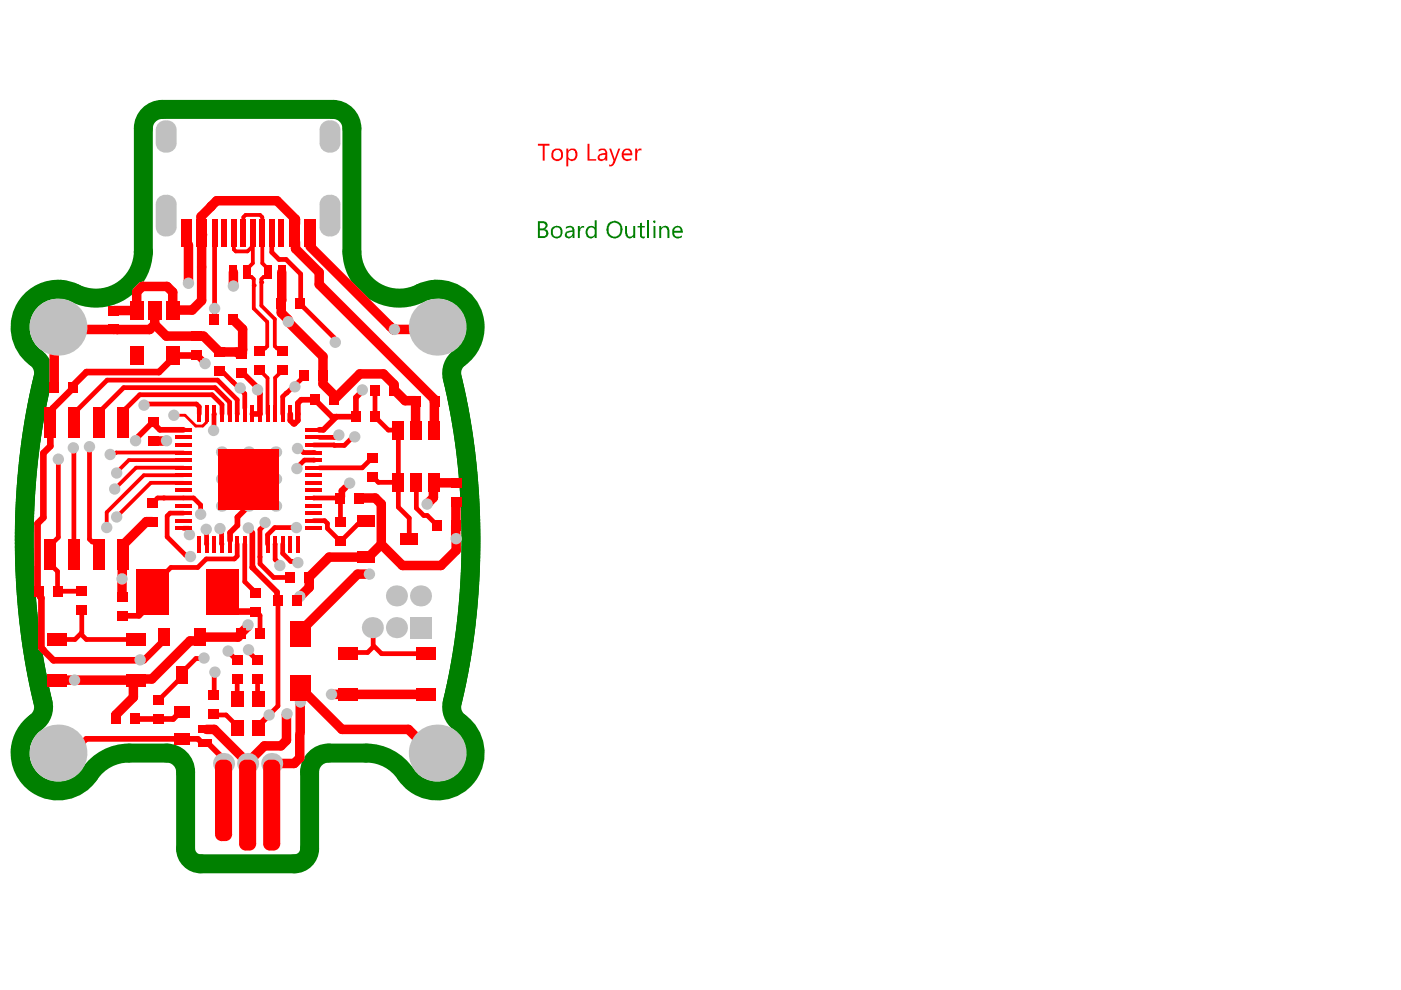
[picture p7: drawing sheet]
<svg xmlns="http://www.w3.org/2000/svg" width="297mm" height="210mm" viewBox="0 0 297 210" stroke-linecap="round" stroke-linejoin="round" font-family="sans-serif">
<path d="M30.4 27.2v26.2M34.4 23.2h36.2M74.6 27.2v26.2M9.1 80.1a151.2 151.2 0 0 0 0 68.9M95.9 80.1a151.2 151.2 0 0 1 0 68.9M27.3 159.7h8M69.7 159.7h8M39.4 163.7v16.2M65.6 163.7v16.2M42.6 183.1h19.8" fill="none" stroke="#008000" stroke-width="4"/>
<g fill="#008000">
<path d="M122.5 47.9h.4v.5l.1-.2a.62 .62 0 0 1 .9-.3l-.2 .4a.36 .36 0 0 0-.3-.1 .36 .36 0 0 0-.3 .3l-.2 .5v1.5h-.4z"/>
<path d="M132.5 47.9h.4v1.4a.72 .72 0 0 0 .4 .8 .72 .72 0 0 0 .8 0l.2-.3v-1.9h.4v2.6h-.4v-.4a.85 .85 0 0 1-1 .4 .85 .85 0 0 1-.7-.8z"/>
<path d="M135.7 47.3l.4-.1v.7h.6v.3h-.6v1.7a.34 .34 0 0 0 .2 .3 .34 .34 0 0 0 .4-.1l-.1 .4a.54 .54 0 0 1-.8-.2l-.1-2.1h-.5v-.3h.5z"/>
<path d="M114.5 47.3v1.1h.5a.58 .58 0 0 0 .7-.5 .58 .58 0 0 0-.7-.6zM114.5 48.8v1.3h.6a.63 .63 0 0 0 .7-.7 .63 .63 0 0 0-.8-.6zM114 46.9h1.2a.89 .89 0 0 1 .9 .7 .89 .89 0 0 1-.6 1 .87 .87 0 0 1 .8 .9 .87 .87 0 0 1-.7 .9l-1.6 .1z"/>
<path d="M117.4 48.4a1.21 1.21 0 0 0 .3 1.8 .98 .98 0 0 0 1.1-.6 .98 .98 0 0 0-.3-1.2l-.2-.2h-.6zM116.9 48.4a1.33 1.33 0 0 1 1.8-.3 1.33 1.33 0 0 1 .5 1.8 1.29 1.29 0 0 1-1.7 .5 1.29 1.29 0 0 1-.7-1.6z"/>
<path d="M120.2 49.6a.56 .56 0 0 0 .5 .6 .56 .56 0 0 0 .6-.5l.1-.6-1 .2zM120 48.1h.1a1.09 1.09 0 0 1 1.7 .5v1.9h-.4v-.4a.83 .83 0 0 1-1.2 .4 .83 .83 0 0 1-.2-1.3l.2-.2 1.2-.2-.1-.2a.46 .46 0 0 0-.3-.4 .46 .46 0 0 0-.5 .1l-.5 .2z"/>
<path d="M124.5 48.2a1.24 1.24 0 0 1 1.6 0v-1.5h.4v3.8h-.4v-.3a1.16 1.16 0 0 1-1.4 .2 1.16 1.16 0 0 1-.5-1.4zM124.8 48.5a1.09 1.09 0 0 0 .4 1.7h.4l.4-.3 .1-1a.72 .72 0 0 0-.5-.7 .72 .72 0 0 0-.8 .3z"/>
<path d="M129.3 47.7a1.71 1.71 0 0 0 .7 2.5h.1a1.33 1.33 0 0 0 1.4-1.8 .98 .98 0 0 0-.5-1 1.29 1.29 0 0 0-1.7 .3zM128.9 47.5a1.78 1.78 0 0 1 2.3-.4 1.78 1.78 0 0 1 .6 2.3 1.62 1.62 0 0 1-1.7 1.2 1.62 1.62 0 0 1-1.5-1.6l-.1-.5z"/>
</g>
<path d="M137.4 46.7v3.8" fill="none" stroke="#008000" stroke-width=".41"/>
<g fill="#008000">
<path d="M139.8 47.9h.4v.4l.1-.1a.92 .92 0 0 1 1.1-.3 .92 .92 0 0 1 .5 1v1.6h-.4v-1.6a.67 .67 0 0 0-.7-.7 .67 .67 0 0 0-.6 .8v1.5h-.4z"/>
<path d="M138.5 46.9a.26 .26 0 0 1 .3-.2 .26 .26 0 0 1 .2 .3 .26 .26 0 0 1-.3 .3 .26 .26 0 0 1-.2-.3zM138.6 47.9h.4v2.6h-.4z"/>
<path d="M143 48.5l-.1 .4h1.4a.51 .51 0 0 0-.4-.7 .55 .55 0 0 0-.8 .3zM142.6 48.4a1.23 1.23 0 0 1 1.9-.2l.2 .3 .1 .8h-1.9a.85 .85 0 0 0 1.3 .9l.4-.2a.77 .77 0 0 1-1 .6 1.44 1.44 0 0 1-1.1-1.9z"/>
</g>
<g fill="none" stroke="#008000" stroke-width="4">
<path d="M34.4 23.2a4 4 0 0 0-4 4M70.6 23.2a4 4 0 0 1 4 4M30.4 53.4a10.1 10.1 0 0 1-15 8.5l-2.6-.6M74.6 53.4a10.1 10.1 0 0 0 15 8.5l2.6-.6M12.8 61.3a8.1 8.1 0 0 0-8.2 5.7 8.1 8.1 0 0 0 3.5 9.3 4 4 0 0 1 1 3.8M12.8 61.3h.1M92.2 61.3h.1M92.2 61.3a8.1 8.1 0 0 1 8.2 5.7 8.1 8.1 0 0 1-3.5 9.3 4 4 0 0 0-1 3.8M9.1 149a4.3 4.3 0 0 1-2.2 4.7 8 8 0 0 0 .2 12.1 8 8 0 0 0 11.9-1.7 10.1 10.1 0 0 1 8.3-4.4M35.3 159.7a4 4 0 0 1 4.1 4M69.7 159.7a4 4 0 0 0-4.1 4M95.9 149a4 4 0 0 0 1.5 4.2 8 8 0 0 1 .9 12.3 8 8 0 0 1-12.3-1.4 10.1 10.1 0 0 0-8.3-4.4"/>
<path d="M39.4 179.9a3.2 3.2 0 0 0 3.2 3.2M65.6 179.9a3.2 3.2 0 0 1-3.2 3.2"/>
</g>
<path d="M51.4 79l3 3 .2 1 .5 .5v4.3h-1.6M76.8 82.7v.2M52.7 107.3l-2.4 2.3v1.8l-1.5 1.5v1.7" fill="none" stroke="#f00" stroke-width="1.2"/>
<path d="M43.9 87.8l-.1 1.8-.8 .7h-1.5" fill="none" stroke="#f00" stroke-width=".6"/>
<path d="M62.7 51.3v1.4l5 5v2.6l24.4 24.4v.4M49.4 67.7l2 2.1v5.2h-.8l-.3-.4h-3M61 68.1l.2 .2M61.2 68.3l7.3 7.3v5.8M83.6 82.8v-1.3l-2.3-2.2h-5l-5.4 5.5M83.6 82.7l2.3 2.3M42.2 135.9h-1.9l-8.1 8.1h-3.2l-.2 .2" fill="none" stroke="#f00" stroke-width="2"/>
<path d="M45.5 49.6v18M59.1 55h1.6l3 3.1v6.2M45.5 67.6l-.1 .1M63.7 64.4l7.1 7.2v.7l.3 .3M51 82.2v.4M63.1 95.1h.4M64.3 95.9h2.2M43.7 112.2l.2 3.2M46.6 112.1v.4l.4 .3 .1 2.6M55.1 118.1h.1M56.2 111.2l-1.1 1.1v7.3l2.9 2.8" fill="none" stroke="#f00" stroke-width="1"/>
<path d="M55.1 78.5l1.6 1.6v7.7M59.9 78.5l-1.6 1.6v7.7" fill="none" stroke="#f00" stroke-width=".8"/>
<circle cx="66.5" cy="95.9" r=".5" fill="#f00"/>
<g fill="none" stroke="#f00" stroke-width="1">
<path d="M45.5 65.4v2.2M45.5 87.8l-.2 3.5M63.5 95.1l.8 .8M64 80.2l-1.5 1.5v.3h-.4l-2.2 2.1M71.8 92.2h-.3l-.5 .5h-3.2M74.8 92.6l-1.8 1.8-6.5-.1M56.2 110.8v.4M58.3 111.9l-1.6 1.5v2M74.1 102.4l-.9 1M84.5 102.3v5.2l2.3 2.3v4.5M88.3 102.3v5.4l1.5 1.6h.8l2 2.1M54.3 129.7l.8 .8v3.8"/>
<path d="M58.9 127.2v22.5l-1.8 1.9M78.9 133.1l.2 .1v4l-1.2 1.1h-2.7l-.3 .3M79.3 137l1.6 1.6h9.5"/>
</g>
<g fill="none" stroke="#f00" stroke-width="2">
<path d="M59.7 57.7l-.1 6.6M65.7 52.3l17 16.9M35.3 71.3h7.9l3.4 3.3M46.6 74.6h.7M59.6 64.5v1.8l1.4 1.4v.4M82.7 69.2h.1M82.7 69.2l.7 .7 8.8-.1 .5-.4M35.3 93.4l-2.8 .1M68.5 81.4l2.2 2.3M26 117.2v9.4M78.3 117.9h-1.4l-.2 .2h-6.9l-4.2 4.2M80.8 106.9v8.5l4.5 4.5h8.2l3.2-3.2v-2.5"/>
<path d="M92.1 102.3l-.2 .2v3l-1.3 1.4M92.2 102.4h4.5M96.6 111.4v2.7M96.7 106.4v4.3M51.1 134.2v.2l-.6 .7h-8v.6l-.3 .2M65.6 122.4v2.1l-2.6 2.7M78.3 121.7h-2.5l-12.1 12.2v.5M12.1 144.2h16.2v3.6M12.1 144.2h.1M15.8 144.2h.1M60.9 151.3l-.2 .3v5.4M63.7 149.3v6.1"/>
<path d="M63.7 145.8v3M70.3 147.2h20.9"/>
</g>
<path d="M41.6 75.3l1.9 1.8M73.2 103.4l-.7 .7v1.2l-.3 .3" fill="none" stroke="#f00" stroke-width="1.4"/>
<path d="M55.4 59.9v4.9l2.9 2.9v5.7M30.5 100.8l-7.9 7.8v3.3M32 102.4l-7.3 7.2" fill="none" stroke="#f00" stroke-width=".8"/>
<path d="M32.5 89.5l-3.7 3.6v.3M33 90.2l.9 .9h5" fill="none" stroke="#f00" stroke-width="1.2"/>
<circle cx="66.5" cy="97.6" r=".5" fill="#f00"/>
<path d="M45.6 49.4l-.1 .2M45.5 67.6l-.1 .1M63.7 64.3v.1M66.5 97.6h-2l-1.5 1.5v.2M74.8 92.6h.4M58 122.4h3.5" fill="none" stroke="#f00" stroke-width="1"/>
<path d="M70.4 88.3h5.1M71.4 88.3l-2.8 2.8h-.9M76.8 82.9l-1.3 1.4v3.5M53.5 112.9v7.4l5.2 5.2v1.6l.2 .2" fill="none" stroke="#f00" stroke-width="1.2"/>
<circle cx="53.5" cy="120.3" r=".6" fill="#f00"/>
<g fill="none" stroke="#f00" stroke-width="1">
<path d="M12.4 97.4v16.5l-1.7 1.7M41.7 85.7h-10.9l-.3 .2M45 83.7l2.1 2.1v2M79 97.2l-2.2 2h-9M35.4 109.4v4.4l3.9 3.9h.8l.2 .3M38.9 105.6h2.1l1.5 1.5v1.9M50.3 115.4v2.5l-.6 .6h-6l-1.8 1.8h-5.7l-3.3 3.3v1.9M51.9 115.4v7.9l2.3 2.4M58.3 111.9h4.6M58.3 115.4v3.2l1 1v.3M59.9 115.4v1.9l1.7 1.7h1.3l.3 .3M43.3 139.5l-1.8 .1-2.9 2.9v1.2"/>
<path d="M54.2 129.7h.1M45.6 142.5l-.2 .2v4.6l-.1 .1M57.1 151.6h.1"/>
</g>
<path d="M18.3 78.9l-3 3M15.5 82.2l-4.3 4.4M47.3 125.5v1.5l2.7 2.7h4.2M11.3 140h19.2" fill="none" stroke="#f00" stroke-width="1.4"/>
<path d="M75.5 87.8h.1M75.5 87.8v.5" fill="none" stroke="#f00" stroke-width="1.2"/>
<path d="M39.2 88l2.3 2.3" fill="none" stroke="#f00" stroke-width=".6"/>
<path d="M26.2 115.4h.1M32.3 110.6h-1.3l-5 5v2M52.6 132.5l-.1 .3-1.4 1.4" fill="none" stroke="#f00" stroke-width="2"/>
<path d="M38.9 97.6h-11.6l-2.6 2.5v.2M38.9 99.2h-10l-4.6 4.5M38.9 95.9h-14.3l-.9 .2-.3 .3M30.5 100.8h8.4M32 102.4h6.9" fill="none" stroke="#f00" stroke-width=".8"/>
<circle cx="34.7" cy="105.6" r=".5" fill="#f00"/>
<g fill="none" stroke="#f00" stroke-width="1">
<path d="M57.6 49.4v4.1l1.5 1.5M46.6 78.9l.2 .2h.7l3.2 3.2h.2M15.6 95l.1 .1v22.4l.1 .1M19 94.7v19.6l.6 .6h.6l.7 .7v2M41.7 85.7l.5 .5v1.6M45 83.7h-15.4l-2.9 2.9v2.2l-.7 .7M48.7 87.8v-2.5l-3.1-3.1h-19.4l-5.3 5.3v2M49.4 81h.1M50.3 87.8v-3l-4.2-4.2h-23.4l-6.9 6.9v2M50.3 87.8h.1M51 82.6l.9 .9v3M59.9 84.1v3.7"/>
<path d="M79.5 82.8v5.6l2.8 2.8h2.2M10.7 115.6v4l1.5 1.6v4.1l5.1 .1M38.9 105.6h-5.5l-1 1h-.5M38.9 108.8h-2.8l-.7 .6M38.9 112l1.2 .1 .1 1.2M66.5 110.4h2.3l.6 .6v1l2.7 2.7h.2l3.5-3.5h.9l.8-.8M72.2 105.6h.1M72.2 110.7h.1M72.2 105.6v5.1M48.4 138l1.9 2M52.7 137.8l.3 .2v.5l1.6 1.5"/>
</g>
<g fill="none" stroke="#f00" stroke-width="2">
<path d="M40 51.9v8.2M43 49.8l-.2 .2M44.8 43.7v.1M49.5 57.7v3M62.7 47.5v-1l-4-3.9h-12.8l-3.3 3.3v1.4l.2 .1v16.3l-2.1 2h-4.1v-3.8l-1.2-1.2h-5.2l-1.2 1.2v3.8M24.2 65.8h4.7M24.8 69.9h.1M32.8 68.8l-1.1 1.1h-18.9l-.5-.5-.8 .8v12M32.8 68.8l2.5 2.5M32.8 65.7v3.1M85.9 85h2.2v6.1M47 107.4h.1"/>
<path d="M76.2 105.6h3.4l1.2 1.3M80.8 115.4l-2.5 2.5M85.2 132.9v.2M63.7 145.8l8.8 8.9h14.1l5 5h1.1"/>
</g>
<path d="M36.6 76l-2.9 2.9h-15.4M41.6 75.3l-5 .1M11.2 86.6v2.4l-.5 .5v5.1l-1.5 1.5v13.7l-1.2 1.2v15M32.3 106.6l-.3 .3M8 125.8h.5v.7l.3 .3v10.6l2.5 2.6M34.8 135.1v.6l-4.3 4.3" fill="none" stroke="#f00" stroke-width="1.4"/>
<path d="M61.5 87.8v1.3l.8 .7h.1l.8-.7v-3.6l.7-.7h3l3.5 3.5M38.5 151h-.4l-1.4 1.4h-3.2M57.1 151.6l-2.4 2.3v.3" fill="none" stroke="#f00" stroke-width="1.2"/>
<path d="M36.9 88h2.3" fill="none" stroke="#f00" stroke-width=".6"/>
<path d="M49.6 49.4v3.5l.4 .4h2.5l.9-.9v-2.8l.2-.2v6.4l-1.3 1.3v1.2M51.6 49.4v-3.4l.5-.4h3l.5 .4v9.8l1.3 1.3v1.2M52.7 58.7h.6M55.9 58.7h.6M53.8 65.4l2.9 2.9v5.1l-.5 .5h-.6l-.6 .6M55 78.5h.1M58.3 73.4l.4 .5h.6l.6 .6" fill="none" stroke="#f00" stroke-width=".8"/>
<g fill="#f00">
<circle cx="55.4" cy="59.9" r=".4"/>
<circle cx="53.8" cy="60.5" r=".4"/>
</g>
<path d="M52.3 58.3l.4 .4M53.3 58.7l.5 .5v6.2M55.9 58.7l-.5 .5v.7M56.9 58.3l-.4 .4" fill="none" stroke="#f00" stroke-width=".8"/>
<path d="M33.1 125.5v1.5l-3.6 3.6h-3.6M12.3 159.7h3l3-3h23.7l.8 .8h1.2l2.7 2.7v1l.7 .7M28.6 152.4h4.9" fill="none" stroke="#f00" stroke-width="1.2"/>
<path d="M84.5 91.2v11.1h-4.3l-.6-.6M66.5 105.6h.1M66.5 105.6h5.7M79 101.2l.6 .5M79.6 101.7h.1M17.3 134.1l-1.4 1.5h-4.3M17.4 129.4l-.1 5.2 1 1h10M38.6 143.7l-.7 .7h-.2l-4.2 4M45.3 151.4l.1 .2h2.5l2.4 2.3v.3M50.3 145.1v2.8M54.5 143.9l.1 .1M54.6 145.1v2.8" fill="none" stroke="#f00" stroke-width="1"/>
<path d="M88.1 91.1l.2 .1M92.1 85.2v6M28.3 147.8l-3.7 3.8v.8M43.8 154.7h1.6l7.1 7M60.7 157l-1.1 1.1h-3.5l-3.6 3.6M63.6 155.8v4.9l-1.2 1.2h-4.8M52.5 161.7v.2" fill="none" stroke="#f00" stroke-width="2"/>
<g fill="#f00">
<path d="M114 30.5h2.5v.4h-1v3.2h-.4v-3.2h-1.1z"/>
<path d="M124.6 30.5h.4v3.2h1.4v.4h-1.8z"/>
<path d="M129.2 31.5h.4l.7 2.1 .8-2.1h.4l-1.1 3a1.09 1.09 0 0 1-1.2 .8v-.4a.55 .55 0 0 0 .7-.3l.2-.5z"/>
<path d="M134.7 31.5h.4v.5l.1-.1a.57 .57 0 0 1 .8-.4v.4l-.3-.1-.5 .3-.1 2h-.4z"/>
<path d="M117.5 32a1.09 1.09 0 0 0 .5 1.7h.1a.94 .94 0 0 0 .9-.6 .94 .94 0 0 0-.3-1l-.1-.1a.87 .87 0 0 0-1.1 0zM117.1 31.9a1.48 1.48 0 0 1 2.2 .1 1.45 1.45 0 0 1-1.1 2.2 1.25 1.25 0 0 1-1.3-1.5z"/>
<path d="M120.1 31.5h.4v.5a1.03 1.03 0 0 1 1.7-.1 1.47 1.47 0 0 1-.6 2.2l-.5 .1-.6-.5v1.6h-.4zM120.6 32.1l-.1 .6a.81 .81 0 0 0 .5 1 .85 .85 0 0 0 .9-.3 .85 .85 0 0 0 0-1 .72 .72 0 0 0-.5-.6 .72 .72 0 0 0-.8 .3z"/>
<path d="M127.1 33.1a.61 .61 0 0 0 .6 .7 .61 .61 0 0 0 .6-.7v-.3h-.6zM126.9 31.7a1.11 1.11 0 0 1 1.9 .7v1.7h-.5v-.5a.85 .85 0 0 1-.9 .5 .85 .85 0 0 1-.7-.9l.1-.3 .4-.3 1.1-.2a.72 .72 0 0 0-1.1-.5l-.3 .2z"/>
<path d="M132.4 32l-.2 .5 1.5-.1a.71 .71 0 0 0-.5-.6 .71 .71 0 0 0-.8 .2zM132.1 31.8a1.24 1.24 0 0 1 1.8 .1l.2 1h-1.9a.97 .97 0 0 0 .6 .9 .97 .97 0 0 0 1.1-.3v.4a1.3 1.3 0 0 1-1.8-.2 1.3 1.3 0 0 1 0-1.8z"/>
</g>
<g fill="#c0c0c0">
<path d="M35 48.1v2zM33 48.1h2v2a1.99 1.99 0 0 1-2-2z"/>
<path d="M35.5 48.1h1.9zM35.5 48.1h1.9a1.99 1.99 0 0 1-1.9 2z"/>
<path d="M35.5 41.3v2zM35.5 41.3a1.99 1.99 0 0 1 1.9 2h-1.9z"/>
<path d="M33 43.3h2zM33.6 41.9l.9-.5 .5-.1v2h-2l.1-.5z"/>
<path d="M35 30.4v1.9zM33 30.4h2v1.9a1.99 1.99 0 0 1-2-1.9z"/>
<path d="M35.5 30.4h1.9zM35.5 30.4h1.9a1.99 1.99 0 0 1-1.9 1.9z"/>
<path d="M35.5 25.5v2zM35.5 25.5a1.99 1.99 0 0 1 1.9 2h-1.9z"/>
<path d="M33 27.5h2zM33.6 26.1l.9-.5 .5-.1v2h-2l.1-.5z"/>
<path d="M69.7 48.1v2zM67.8 48.1h1.9v2a1.99 1.99 0 0 1-1.9-2z"/>
<path d="M70.2 48.1h2zM70.2 48.1h2a1.99 1.99 0 0 1-2 2z"/>
<path d="M70.2 41.3v2zM70.2 41.3a1.99 1.99 0 0 1 2 2h-2z"/>
<path d="M67.8 43.3h1.9zM68.3 41.9l.9-.5 .5-.1v2h-1.9v-.5z"/>
<path d="M69.7 30.4v1.9zM67.8 30.4h1.9v1.9a1.99 1.99 0 0 1-1.9-1.9z"/>
<path d="M70.2 30.4h2zM70.2 30.4h2a1.99 1.99 0 0 1-2 1.9z"/>
<path d="M70.2 25.5v2zM70.2 25.5a1.99 1.99 0 0 1 2 2h-2z"/>
<path d="M67.8 27.5h1.9zM68.3 26.1l.9-.5 .5-.1v2h-1.9v-.5z"/>
<circle cx="52.6" cy="111.9" r="1.21"/>
<circle cx="46.6" cy="112.1" r="1.21"/>
<circle cx="43.7" cy="112.2" r="1.21"/>
<circle cx="83.6" cy="69.8" r="1.21"/>
<circle cx="71.1" cy="72.6" r="1.21"/>
<circle cx="76.8" cy="82.7" r="1.21"/>
<circle cx="54.6" cy="82.6" r="1.21"/>
<circle cx="63.1" cy="95.1" r="1.21"/>
<circle cx="90.6" cy="106.9" r="1.21"/>
<circle cx="96.7" cy="114.2" r="1.21"/>
<circle cx="70.3" cy="147.2" r="1.21"/>
<circle cx="45.3" cy="91.3" r="1.21"/>
<circle cx="62.5" cy="82" r="1.21"/>
<circle cx="43.5" cy="77.1" r="1.21"/>
<circle cx="45.5" cy="65.4" r="1.21"/>
<circle cx="15.8" cy="144.2" r="1.21"/>
<circle cx="25.9" cy="122.7" r="1.21"/>
<circle cx="74.1" cy="102.4" r="1.21"/>
<circle cx="71.8" cy="92.2" r="1.21"/>
<circle cx="60.9" cy="151.3" r="1.21"/>
<circle cx="63.7" cy="148.8" r="1.21"/>
<circle cx="22.6" cy="111.9" r="1.21"/>
<circle cx="24.7" cy="109.6" r="1.21"/>
<circle cx="28.8" cy="93.4" r="1.21"/>
<circle cx="35.3" cy="93.4" r="1.21"/>
<circle cx="63" cy="99.3" r="1.21"/>
<circle cx="75.2" cy="92.6" r="1.21"/>
<circle cx="61.1" cy="68.2" r="1.21"/>
<circle cx="56.2" cy="110.8" r="1.21"/>
<circle cx="42.5" cy="109" r="1.21"/>
<circle cx="59.3" cy="119.9" r="1.21"/>
<circle cx="62.9" cy="111.9" r="1.21"/>
<circle cx="30.5" cy="85.9" r="1.21"/>
<circle cx="29.7" cy="139.9" r="1.21"/>
<circle cx="45.6" cy="142.5" r="1.21"/>
<circle cx="43.3" cy="139.5" r="1.21"/>
<circle cx="52.6" cy="132.5" r="1.21"/>
<circle cx="40.4" cy="118" r="1.21"/>
<circle cx="63.2" cy="119.3" r="1.21"/>
<circle cx="24.7" cy="100.3" r="1.21"/>
<circle cx="24.3" cy="103.7" r="1.21"/>
<circle cx="23.4" cy="96.4" r="1.21"/>
<circle cx="12.4" cy="97.4" r="1.21"/>
<circle cx="40.2" cy="113.3" r="1.21"/>
<circle cx="63.6" cy="126.5" r="1.21"/>
<circle cx="15.6" cy="95" r="1.21"/>
<circle cx="36.9" cy="88" r="1.21"/>
<circle cx="19" cy="94.7" r="1.21"/>
<circle cx="40" cy="60.1" r="1.21"/>
<circle cx="50.9" cy="82.3" r="1.21"/>
<circle cx="78.3" cy="121.7" r="1.21"/>
<circle cx="57.1" cy="151.6" r="1.21"/>
<circle cx="49.5" cy="60.7" r="1.21"/>
<circle cx="52.7" cy="137.8" r="1.21"/>
<circle cx="48.4" cy="138" r="1.21"/>
<circle cx="52.5" cy="173.4" r="1.21"/>
<circle cx="12.3" cy="159.7" r="6"/>
<circle cx="47" cy="107.3" r="1.21"/>
<circle cx="47.4" cy="161.9" r="2.23"/>
<circle cx="52.5" cy="161.9" r="2.23"/>
<circle cx="57.6" cy="161.9" r="2.23"/>
<circle cx="92.7" cy="159.7" r="6"/>
<circle cx="84.1" cy="133.1" r="2.23"/>
<circle cx="78.9" cy="133.1" r="2.23"/>
<circle cx="89.2" cy="126.3" r="2.23"/>
<circle cx="84.1" cy="126.3" r="2.23"/>
<circle cx="52.7" cy="107.3" r="1.21"/>
<circle cx="58.4" cy="107.3" r="1.21"/>
<circle cx="58.4" cy="101.6" r="1.21"/>
<circle cx="12.3" cy="69.4" r="6"/>
<circle cx="47" cy="101.6" r="1.21"/>
<circle cx="47" cy="95.8" r="1.21"/>
<circle cx="52.7" cy="95.8" r="1.21"/>
<circle cx="58.4" cy="95.8" r="1.21"/>
<circle cx="92.7" cy="69.4" r="6"/>
</g>
<g fill="#c0c0c0">
<path d="M86.9 130.8h4.5v4.5h-4.5z" fill-rule="evenodd"/>
<path d="M33 43.3l2-2h.5l1.9 2v4.8l-1.9 2h-.5l-2-2z" fill-rule="evenodd"/>
<path d="M33 27.5l2-2h.5l1.9 2v2.9l-1.9 1.9h-.5l-2-1.9z" fill-rule="evenodd"/>
<path d="M67.8 43.3l1.9-2h.5l2 2v4.8l-2 2h-.5l-1.9-2z" fill-rule="evenodd"/>
<path d="M67.8 27.5l1.9-2h.5l2 2v2.9l-2 1.9h-.5l-1.9-1.9z" fill-rule="evenodd"/>
</g>
<g fill="#f00">
<path d="M64.8 90.7h3.5v.8h-3.5z" fill-rule="evenodd"/>
<path d="M64.8 92.3h3.5v.8h-3.5z" fill-rule="evenodd"/>
<path d="M64.8 93.9h3.5v.8h-3.5z" fill-rule="evenodd"/>
<path d="M64.8 95.5h3.5v.8h-3.5z" fill-rule="evenodd"/>
<path d="M64.8 97.2h3.5v.8h-3.5z" fill-rule="evenodd"/>
<path d="M64.8 98.8h3.5v.8h-3.5z" fill-rule="evenodd"/>
<path d="M64.8 100.4h3.5v.8h-3.5z" fill-rule="evenodd"/>
<path d="M64.8 102h3.5v.8h-3.5z" fill-rule="evenodd"/>
<path d="M62.8 86h.8v3.5h-.8z" fill-rule="evenodd"/>
<path d="M61.1 86h.8v3.5h-.8z" fill-rule="evenodd"/>
<path d="M59.5 86h.8v3.5h-.8z" fill-rule="evenodd"/>
<path d="M57.9 86h.8v3.5h-.8z" fill-rule="evenodd"/>
<path d="M56.3 86h.8v3.5h-.8z" fill-rule="evenodd"/>
<path d="M54.7 86h.8v3.5h-.8z" fill-rule="evenodd"/>
<path d="M53.1 86h.8v3.5h-.8z" fill-rule="evenodd"/>
<path d="M51.5 86h.8v3.5h-.8z" fill-rule="evenodd"/>
<path d="M64.8 103.6h3.5v.8h-3.5z" fill-rule="evenodd"/>
<path d="M64.8 105.2h3.5v.8h-3.5z" fill-rule="evenodd"/>
<path d="M64.8 106.8h3.5v.8h-3.5z" fill-rule="evenodd"/>
<path d="M64.8 108.4h3.5v.8h-3.5z" fill-rule="evenodd"/>
<path d="M64.8 110h3.5v.8h-3.5z" fill-rule="evenodd"/>
<path d="M64.8 111.6h3.5v.8h-3.5z" fill-rule="evenodd"/>
<path d="M54.7 113.6h.8v3.5h-.8z" fill-rule="evenodd"/>
<path d="M56.3 113.6h.8v3.5h-.8z" fill-rule="evenodd"/>
<path d="M53.1 113.6h.8v3.5h-.8z" fill-rule="evenodd"/>
<path d="M57.9 113.6h.8v3.5h-.8z" fill-rule="evenodd"/>
<path d="M61.1 113.6h.8v3.5h-.8z" fill-rule="evenodd"/>
<path d="M59.5 113.6h.8v3.5h-.8z" fill-rule="evenodd"/>
<path d="M62.8 113.6h.8v3.5h-.8z" fill-rule="evenodd"/>
<path d="M49.9 86h.8v3.5h-.8z" fill-rule="evenodd"/>
<path d="M48.3 86h.8v3.5h-.8z" fill-rule="evenodd"/>
<path d="M45.1 86h.8v3.5h-.8z" fill-rule="evenodd"/>
<path d="M43.5 86h.8v3.5h-.8z" fill-rule="evenodd"/>
<path d="M41.8 86h.9v3.5h-.9z" fill-rule="evenodd"/>
<path d="M46.7 86h.8v3.5h-.8z" fill-rule="evenodd"/>
<path d="M37.1 90.7h3.5v.8h-3.5z" fill-rule="evenodd"/>
<path d="M37.1 92.3h3.5v.8h-3.5z" fill-rule="evenodd"/>
<path d="M37.1 93.9h3.5v.8h-3.5z" fill-rule="evenodd"/>
<path d="M37.1 95.5h3.5v.8h-3.5z" fill-rule="evenodd"/>
<path d="M37.1 97.2h3.5v.8h-3.5z" fill-rule="evenodd"/>
<path d="M37.1 98.8h3.5v.8h-3.5z" fill-rule="evenodd"/>
<path d="M37.1 100.4h3.5v.8h-3.5z" fill-rule="evenodd"/>
<path d="M37.1 102h3.5v.8h-3.5z" fill-rule="evenodd"/>
<path d="M37.1 103.6h3.5v.8h-3.5z" fill-rule="evenodd"/>
<path d="M37.1 105.2h3.5v.8h-3.5z" fill-rule="evenodd"/>
<path d="M37.1 106.8h3.5v.8h-3.5z" fill-rule="evenodd"/>
<path d="M37.1 108.4h3.5v.8h-3.5z" fill-rule="evenodd"/>
<path d="M37.1 110h3.5v.8h-3.5z" fill-rule="evenodd"/>
<path d="M37.1 111.6h3.5v.8h-3.5z" fill-rule="evenodd"/>
<path d="M51.5 113.6h.8v3.5h-.8z" fill-rule="evenodd"/>
<path d="M49.9 113.6h.8v3.5h-.8z" fill-rule="evenodd"/>
<path d="M48.3 113.6h.8v3.5h-.8z" fill-rule="evenodd"/>
<path d="M45.1 113.6h.8v3.5h-.8z" fill-rule="evenodd"/>
<path d="M46.7 113.6h.8v3.5h-.8z" fill-rule="evenodd"/>
<path d="M43.5 113.6h.8v3.5h-.8z" fill-rule="evenodd"/>
<path d="M41.8 113.6h.9v3.5h-.9z" fill-rule="evenodd"/>
<path d="M46.3 95.1h12.8v12.9h-12.8z" fill-rule="evenodd"/>
<path d="M58.6 63.3h2v2.2h-2z" fill-rule="evenodd"/>
<path d="M62.6 63.3h2.1v2.2h-2.1z" fill-rule="evenodd"/>
<path d="M48.4 66.6h2.1v2.2h-2.1z" fill-rule="evenodd"/>
<path d="M44.4 66.6h2v2.2h-2z" fill-rule="evenodd"/>
<path d="M56.1 56.3h1.6v2.8h-1.6z" fill-rule="evenodd"/>
<path d="M58.9 56.3h1.6v2.8h-1.6z" fill-rule="evenodd"/>
<path d="M65.7 46.5h1.2v5.8h-1.2z" fill-rule="evenodd"/>
<path d="M62.4 46.5h1.3v5.8h-1.3z" fill-rule="evenodd"/>
<path d="M57 46.5h1.2v5.8h-1.2z" fill-rule="evenodd"/>
<path d="M45 46.5h1.2v5.8h-1.2z" fill-rule="evenodd"/>
<path d="M41.5 46.5h1.3v5.8h-1.3z" fill-rule="evenodd"/>
<path d="M47 46.5h1.2v5.8h-1.2z" fill-rule="evenodd"/>
<path d="M53 46.5h1.2v5.8h-1.2z" fill-rule="evenodd"/>
<path d="M59 46.5h1.2v5.8h-1.2z" fill-rule="evenodd"/>
<path d="M55 46.5h1.2v5.8h-1.2z" fill-rule="evenodd"/>
<path d="M51 46.5h1.2v5.8h-1.2z" fill-rule="evenodd"/>
<path d="M49 46.5h1.2v5.8h-1.2z" fill-rule="evenodd"/>
<path d="M42.8 46.5h1.2v5.8h-1.2z" fill-rule="evenodd"/>
<path d="M64.5 46.5h1.2v5.8h-1.2z" fill-rule="evenodd"/>
<path d="M61.2 46.5h1.2v5.8h-1.2z" fill-rule="evenodd"/>
<path d="M39.5 46.5h1.2v5.8h-1.2z" fill-rule="evenodd"/>
<path d="M38.3 46.5h1.2v5.8h-1.2z" fill-rule="evenodd"/>
<path d="M41.2 133.3h2.5v3.6h-2.5z" fill-rule="evenodd"/>
<path d="M33.6 133.3h2.4v3.6h-2.4z" fill-rule="evenodd"/>
<path d="M37.4 141.3h2.4v3.6h-2.4z" fill-rule="evenodd"/>
<path d="M24.8 114.4h2.4v6.4h-2.4z" fill-rule="evenodd"/>
<path d="M19.7 114.4h2.4v6.4h-2.4z" fill-rule="evenodd"/>
<path d="M14.6 114.4h2.4v6.4h-2.4z" fill-rule="evenodd"/>
<path d="M9.5 114.4h2.4v6.4h-2.4z" fill-rule="evenodd"/>
<path d="M9.5 86.3h2.4v6.4h-2.4z" fill-rule="evenodd"/>
<path d="M14.6 86.3h2.4v6.4h-2.4z" fill-rule="evenodd"/>
<path d="M19.7 86.3h2.4v6.4h-2.4z" fill-rule="evenodd"/>
<path d="M24.8 86.3h2.4v6.4h-2.4z" fill-rule="evenodd"/>
<path d="M48.7 56.3h1.6v2.8h-1.6z" fill-rule="evenodd"/>
<path d="M51.5 56.3h1.6v2.8h-1.6z" fill-rule="evenodd"/>
<path d="M39.1 55.2h1.6v2.8h-1.6z" fill-rule="evenodd"/>
<path d="M41.9 55.2h1.7v2.8h-1.7z" fill-rule="evenodd"/>
<path d="M35.2 73.4h2.8v4h-2.8z" fill-rule="evenodd"/>
<path d="M27.6 73.4h2.8v4h-2.8z" fill-rule="evenodd"/>
<path d="M27.6 63.7h2.8v4h-2.8z" fill-rule="evenodd"/>
<path d="M31.4 63.7h2.8v4h-2.8z" fill-rule="evenodd"/>
<path d="M35.2 63.7h2.8v4h-2.8z" fill-rule="evenodd"/>
<path d="M53.1 124.6h2.2v2.1h-2.2z" fill-rule="evenodd"/>
<path d="M53.1 128.7h2.2v2h-2.2z" fill-rule="evenodd"/>
<path d="M16.2 128.4h2.2v2h-2.2z" fill-rule="evenodd"/>
<path d="M16.2 124.4h2.2v2h-2.2z" fill-rule="evenodd"/>
<path d="M11.2 124.2h2v2.3h-2z" fill-rule="evenodd"/>
<path d="M7.2 124.2h2v2.3h-2z" fill-rule="evenodd"/>
<path d="M54.1 133.2h2v2.2h-2z" fill-rule="evenodd"/>
<path d="M50.1 133.2h2v2.2h-2z" fill-rule="evenodd"/>
<path d="M24.8 129.6h2.2v2h-2.2z" fill-rule="evenodd"/>
<path d="M24.8 125.6h2.2v2h-2.2z" fill-rule="evenodd"/>
<path d="M45.6 162.5l1.4-1.4h.8l1.4 1.4v14.4l-1.4 1.4h-.8l-1.4-1.4z" fill-rule="evenodd"/>
<path d="M55.8 162.5l1.4-1.4h.8l1.4 1.4v16.4l-1.4 1.4h-.8l-1.4-1.4z" fill-rule="evenodd"/>
<path d="M50.7 162.5l1.4-1.4h.8l1.4 1.4v16.4l-1.4 1.4h-.8l-1.4-1.4z" fill-rule="evenodd"/>
<path d="M36.9 155.5h3.2v2.4h-3.2z" fill-rule="evenodd"/>
<path d="M36.9 149.8h3.2v2.4h-3.2z" fill-rule="evenodd"/>
<path d="M10 134.3h4.2v2.6h-4.2z" fill-rule="evenodd"/>
<path d="M26.7 134.3h4.2v2.6h-4.2z" fill-rule="evenodd"/>
<path d="M10 142.9h4.2v2.6h-4.2z" fill-rule="evenodd"/>
<path d="M26.7 142.9h4.2v2.6h-4.2z" fill-rule="evenodd"/>
<path d="M88.3 145.9h4.2v2.6h-4.2z" fill-rule="evenodd"/>
<path d="M71.6 145.9h4.2v2.6h-4.2z" fill-rule="evenodd"/>
<path d="M88.3 137.3h4.2v2.6h-4.2z" fill-rule="evenodd"/>
<path d="M71.6 137.3h4.2v2.6h-4.2z" fill-rule="evenodd"/>
<path d="M61.4 143.1h4.5v5.4h-4.5z" fill-rule="evenodd"/>
<path d="M61.4 131.7h4.5v5.4h-4.5z" fill-rule="evenodd"/>
<path d="M75.7 109.3h3.6v2.4h-3.6z" fill-rule="evenodd"/>
<path d="M75.7 116.9h3.6v2.4h-3.6z" fill-rule="evenodd"/>
<path d="M85 113.1h3.6v2.4h-3.6z" fill-rule="evenodd"/>
<path d="M53.4 152.6h2.6v3.3h-2.6z" fill-rule="evenodd"/>
<path d="M53.4 146.6h2.6v3.2h-2.6z" fill-rule="evenodd"/>
<path d="M49 146.6h2.6v3.2h-2.6z" fill-rule="evenodd"/>
<path d="M49 152.6h2.6v3.3h-2.6z" fill-rule="evenodd"/>
<path d="M42 153.8h2.8v1.7h-2.8z" fill-rule="evenodd"/>
<path d="M42 156.7h2.8v1.6h-2.8z" fill-rule="evenodd"/>
<path d="M59.9 154.3h1.6v2.9h-1.6z" fill-rule="evenodd"/>
<path d="M62.8 154.3h1.6v2.9h-1.6z" fill-rule="evenodd"/>
<path d="M90.9 89.2h2.4v4h-2.4z" fill-rule="evenodd"/>
<path d="M87.1 89.2h2.4v4h-2.4z" fill-rule="evenodd"/>
<path d="M83.3 89.2h2.4v4h-2.4z" fill-rule="evenodd"/>
<path d="M83.3 100.3h2.4v4h-2.4z" fill-rule="evenodd"/>
<path d="M87.1 100.3h2.4v4h-2.4z" fill-rule="evenodd"/>
<path d="M90.9 100.3h2.4v4h-2.4z" fill-rule="evenodd"/>
<path d="M78.5 87.2h2v2.2h-2z" fill-rule="evenodd"/>
<path d="M74.5 87.2h2v2.2h-2z" fill-rule="evenodd"/>
<path d="M71.1 113.7h2.2v2h-2.2z" fill-rule="evenodd"/>
<path d="M71.1 109.7h2.2v2h-2.2z" fill-rule="evenodd"/>
<path d="M40.5 70.3h2.3v2h-2.3z" fill-rule="evenodd"/>
<path d="M40.5 74.3h2.3v2h-2.3z" fill-rule="evenodd"/>
<path d="M23.1 68.9h2.2v2h-2.2z" fill-rule="evenodd"/>
<path d="M23.1 64.8h2.2v2h-2.2z" fill-rule="evenodd"/>
<path d="M77.9 100.2h2.2v2h-2.2z" fill-rule="evenodd"/>
<path d="M77.9 96.1h2.2v2.1h-2.2z" fill-rule="evenodd"/>
<path d="M91.6 110.3h2v2.2h-2z" fill-rule="evenodd"/>
<path d="M95.6 110.3h2v2.2h-2z" fill-rule="evenodd"/>
<path d="M95.6 101.4h2.2v2h-2.2z" fill-rule="evenodd"/>
<path d="M95.6 105.4h2.2v2h-2.2z" fill-rule="evenodd"/>
<path d="M91.1 84h2v2.2h-2z" fill-rule="evenodd"/>
<path d="M87.1 84h2v2.2h-2z" fill-rule="evenodd"/>
<path d="M78.5 81.7h2v2.2h-2z" fill-rule="evenodd"/>
<path d="M82.5 81.7h2.1v2.2h-2.1z" fill-rule="evenodd"/>
<path d="M10.5 81.1h2v2.2h-2z" fill-rule="evenodd"/>
<path d="M14.5 81.1h2v2.2h-2z" fill-rule="evenodd"/>
<path d="M53.9 73.5h2.2v2h-2.2z" fill-rule="evenodd"/>
<path d="M53.9 77.5h2.2v2h-2.2z" fill-rule="evenodd"/>
<path d="M58.8 73.5h2.2v2h-2.2z" fill-rule="evenodd"/>
<path d="M58.8 77.5h2.2v2h-2.2z" fill-rule="evenodd"/>
<path d="M32.4 151.4h2.3v2h-2.3z" fill-rule="evenodd"/>
<path d="M32.4 147.4h2.3v2h-2.3z" fill-rule="evenodd"/>
<path d="M23.6 151.3h2v2.2h-2z" fill-rule="evenodd"/>
<path d="M27.6 151.3h2v2.2h-2z" fill-rule="evenodd"/>
<path d="M53.5 139h2.2v2h-2.2z" fill-rule="evenodd"/>
<path d="M53.5 143h2.2v2h-2.2z" fill-rule="evenodd"/>
<path d="M49.2 139h2.2v2h-2.2z" fill-rule="evenodd"/>
<path d="M49.2 143h2.2v2h-2.2z" fill-rule="evenodd"/>
<path d="M44.2 146.4h2.2v2h-2.2z" fill-rule="evenodd"/>
<path d="M44.2 150.4h2.2v2h-2.2z" fill-rule="evenodd"/>
<path d="M31.4 92.5h2.2v2h-2.2z" fill-rule="evenodd"/>
<path d="M31.4 88.5h2.2v2h-2.2z" fill-rule="evenodd"/>
<path d="M31.2 109.6h2.2v2h-2.2z" fill-rule="evenodd"/>
<path d="M31.2 105.6h2.2v2h-2.2z" fill-rule="evenodd"/>
<path d="M50.2 74h2.2v2h-2.2z" fill-rule="evenodd"/>
<path d="M50.2 78h2.2v2h-2.2z" fill-rule="evenodd"/>
<path d="M75.2 104.5h2v2.2h-2z" fill-rule="evenodd"/>
<path d="M71.2 104.5h2v2.2h-2z" fill-rule="evenodd"/>
<path d="M61.9 126.2h2.1v2.2h-2.1z" fill-rule="evenodd"/>
<path d="M57.9 126.2h2v2.2h-2z" fill-rule="evenodd"/>
<path d="M69.9 83.7h2v2.2h-2z" fill-rule="evenodd"/>
<path d="M65.9 83.7h2v2.2h-2z" fill-rule="evenodd"/>
<path d="M64.6 121.3h2v2.2h-2z" fill-rule="evenodd"/>
<path d="M60.5 121.3h2v2.2h-2z" fill-rule="evenodd"/>
<path d="M45.5 73.6h2.2v2h-2.2z" fill-rule="evenodd"/>
<path d="M45.5 77.6h2.2v2h-2.2z" fill-rule="evenodd"/>
<path d="M67.5 78.5h2v2.2h-2z" fill-rule="evenodd"/>
<path d="M63.5 78.5h2v2.2h-2z" fill-rule="evenodd"/>
<path d="M43.9 120.7h6.8v9.7h-6.8z" fill-rule="evenodd"/>
<path d="M29 120.7h6.8v9.7h-6.8z" fill-rule="evenodd"/>
</g>
<g fill="#f00">
<path d="M47 176.9v1.4zM45.6 176.9h1.4v1.4a1.41 1.41 0 0 1-1.4-1.4z"/>
<path d="M47.8 176.9h1.4zM47.8 176.9h1.4a1.41 1.41 0 0 1-1.4 1.4z"/>
<path d="M47.8 161.1v1.4zM47.8 161.1a1.41 1.41 0 0 1 1.4 1.4h-1.4z"/>
<path d="M45.6 162.5h1.4zM45.9 161.6l.7-.5h.4v1.4h-1.4z"/>
<path d="M57.2 178.9v1.4zM55.8 178.9h1.4v1.4a1.41 1.41 0 0 1-1.4-1.4z"/>
<path d="M58 178.9h1.4zM58 178.9h1.4a1.41 1.41 0 0 1-1.4 1.4z"/>
<path d="M58 161.1v1.4zM58 161.1a1.41 1.41 0 0 1 1.4 1.4h-1.4z"/>
<path d="M55.8 162.5h1.4zM56.1 161.6l.7-.5h.4v1.4h-1.4z"/>
<path d="M52.1 178.9v1.4zM50.7 178.9h1.4v1.4a1.41 1.41 0 0 1-1.4-1.4z"/>
<path d="M52.9 178.9h1.4zM52.9 178.9h1.4a1.41 1.41 0 0 1-1.4 1.4z"/>
<path d="M52.9 161.1v1.4zM52.9 161.1a1.41 1.41 0 0 1 1.4 1.4h-1.4z"/>
<path d="M50.7 162.5h1.4zM51 161.6l.7-.5h.4v1.4h-1.4z"/>
</g>
</svg>
